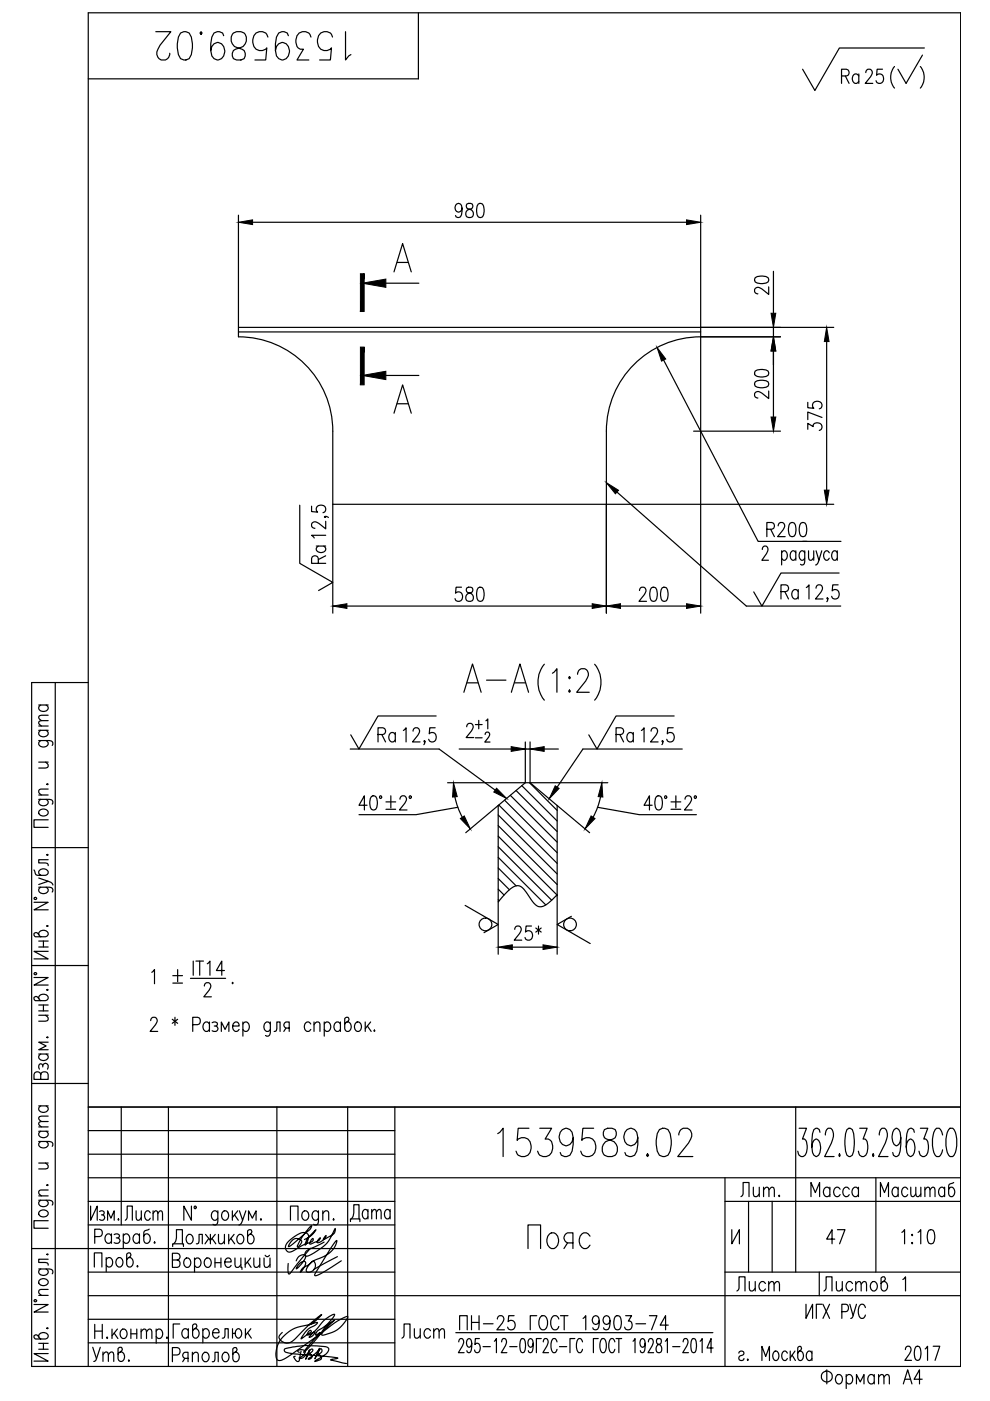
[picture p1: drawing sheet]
<svg xmlns="http://www.w3.org/2000/svg" width="210mm" height="297mm" viewBox="0 0 210 297" stroke-linecap="round" stroke-linejoin="round" font-family="sans-serif">
<defs><g id="words">
<g font-size="10.1">
<text x="31.7" y="14.1">1539589.02</text>
<text x="97" y="148.2">А-А</text>
<text x="104.4" y="246.6">1539589.02</text>
</g>
<text font-size="8.8" x="110.8" y="266">Пояс</text>
<text font-size="8.4" x="187.7" y="19.8">( )</text>
<g font-size="7.1">
<text x="73" y="260.3">Дата</text>
<text x="95.2" y="283.6">%%uПН-25 ГОСТ 19903-74</text>
</g>
<g font-size="6.6">
<text x="177.1" y="19">Ra</text>
<text x="182.4" y="19">25</text>
<text x="164" y="63.5" transform="rotate(-90 164 63.5)">20</text>
<text x="164" y="85.7" transform="rotate(-90 164 85.7)">200</text>
<text x="175.3" y="92.4" transform="rotate(-90 175.3 92.4)">375</text>
<text x="95.2" y="128.8">580</text>
<text x="134.4" y="128.8">200</text>
<text x="107.9" y="200.7">25*</text>
<text x="31" y="209.9">1 %%P .</text>
<text x="155.9" y="255.1">Лит.</text>
<text x="170.7" y="255.1">Масса</text>
<text x="185.6" y="255.1">Масштаб</text>
<text x="25.4" y="260">Лист</text>
<text x="84" y="285">Лист</text>
<text x="18.3" y="290">Утв.</text>
</g>
<g font-size="6.2">
<text x="95.2" y="47.3">980</text>
<text x="69.8" y="120.6" transform="rotate(-90 69.8 120.6)">Ra</text>
<text x="164.4" y="128.1">Ra</text>
<text x="79" y="158.4">Ra</text>
<text x="129.5" y="158.4">Ra</text>
<text x="74.8" y="172.9">40°±2°</text>
<text x="173.9" y="264.9">47</text>
<text x="154.9" y="274.8">Лист</text>
<text x="173.6" y="274.8">Листов</text>
<text x="190.5" y="289.6">2017</text>
</g>
</g></defs>
<g fill="none" stroke="#000" stroke-width=".25">
<path d="M88.7 2.7v14h-70M196 10.2h-18l-5.2 9-2.6-4.5M50.6 45.6v25.8a20 20 0 0 1 20 20v38.6M53.6 47.1h92M83.5 57.6l1.9-6 1.8 6M84.2 55.6h2.3M148.6 45.6v84.4M164 57.5v8.9M50.6 69.4h126.2M50.6 70.4h98M81.8 79.6h7M81.8 60h7"/>
<path d="M140.7 76.3l20 38.5h10.3M164 69.4v2M164 74.4v14M165.5 71.4h-16.9a20 20 0 0 0-20 20v38.6M175.3 72.4v31.5M83.5 87.6l1.9-6 1.8 6M84.2 85.6h2.3M147.1 91.4h18.4M63.6 107.1v12.3l7 4.1-3 1.7M66.1 107.3v1.2l1.2 .1a.87 .87 0 0 1-.1-1.1 .87 .87 0 0 1 1-.4 .82 .82 0 0 1 .9 .7 .82 .82 0 0 1-.6 .9M68.9 109.5l.2 .1-.2 .1-.1-.1a.62 .62 0 0 1 .8 .1M69.1 110.5v1.6l-1.5-1.1a.85 .85 0 0 0-1-.4 .85 .85 0 0 0-.5 1l.2 .3 .5 .1"/>
<path d="M70.6 106.9h106.2M130.8 104.3l27.4 24.2h20.1M161.6 116.5l.1-.4a.66 .66 0 0 1 1-.1 .66 .66 0 0 1 0 .9l-1.2 1.9h1.4M162.6 112.2h1a.73 .73 0 0 0 .6-.7 .73 .73 0 0 0-.6-.7h-1v3M163.4 112.2l.8 1.6M165 111.5l.2-.6 .7-.1a.92 .92 0 0 1 .1 1.5l-1.1 1.5h1.6M165.7 117.2l.4-.4h.3a1.24 1.24 0 0 1 0 2h-.3l-.4-.5M165.7 116.8v3M167.5 110.9l.6-.1a1.44 1.44 0 0 1 .7 1.7l-.4 1.1-.5 .2a1.46 1.46 0 0 1-.7-1.7zM168.7 117.2l-.4-.4h-.3a1.24 1.24 0 0 0 0 2h.3l.4-.5M168.7 116.8v2M169.8 110.9l.6-.1a1.44 1.44 0 0 1 .6 1.7l-.3 1.1-.6 .2a1.46 1.46 0 0 1-.7-1.7z"/>
<path d="M170.2 114.8h8.1M170.6 117.2l-.4-.4h-.3a1.24 1.24 0 0 0 0 2h.3l.4-.5M170.6 116.8l-.1 2.7-.3 .3-.5-.2M171.4 116.8l.1 1.8 .5 .2 .5-.6M172.5 116.8v2M173 116.8l.6 2 .6-2M173.6 118.8l-.2 .6-.5 .4M175.8 117.2l-.4-.4h-.3a1.23 1.23 0 0 0 0 2h.3l.4-.5M177.5 117.2l-.4-.4h-.3a1.24 1.24 0 0 0 0 2h.3l.4-.5M177.5 116.8v2M73.6 128.5h52M131.6 128.5h14"/>
<path d="M173 124.7l.2-.6 .7-.1a.93 .93 0 0 1 .1 1.6l-1.1 1.4h1.6M175.5 126.9l-.1 .1-.1-.1 .1-.2a.65 .65 0 0 1-.1 .9M177.7 124h-1.1l-.2 1.3a.87 .87 0 0 1 1.1-.2 .87 .87 0 0 1 .4 1 .82 .82 0 0 1-.6 .9 .82 .82 0 0 1-1-.6M177.9 121.5h-12.3l-4.1 7-1.7-3M8.2 157l2.7 .1a.59 .59 0 0 1 .2 .9M8.2 154.8h2M8.2 153.9h2M8.2 149.5h2M8.6 157l-.1 .1a.59 .59 0 0 0-.1 .9 1.07 1.07 0 0 0 1.1 .4 1.07 1.07 0 0 0 .7-.9l-.4-.5M8.6 154.8a.67 .67 0 0 0-.4 .7 .67 .67 0 0 0 .4 .6 1.01 1.01 0 0 0 1.6-.8l-.4-.5M8.6 149.5a.67 .67 0 0 0-.4 .6 .67 .67 0 0 0 .4 .6 .91 .91 0 0 0 1.2 .1 .91 .91 0 0 0 .3-1.1l-.3-.2M10.2 152.8l-1.8 .1-.2 .5 .6 .5"/>
<path d="M10.2 151.6l-1.8 .2-.2 .4 .6 .6M11.7 144.7v145M18.7 144.7h-12v145h197v-287h-185v287M74.3 158.8h18.8l11.9 8.7M87.6 155l.2-.6 .7-.1a.93 .93 0 0 1 .1 1.6l-1.1 1.4h1.6M90.1 157.2l-.1 .1-.1-.1 .1-.2a.63 .63 0 0 1-.1 .9M92.3 154.3h-1.2l-.1 1.3a.87 .87 0 0 1 1.1-.2 .87 .87 0 0 1 .4 1 .82 .82 0 0 1-.7 .9 .82 .82 0 0 1-.9-.6M92.5 151.8h-12.4l-4 7-1.7-3M97.4 158.8h11M99 154.1l.2-.6 .7-.1a.94 .94 0 0 1 .1 1.5l-1.2 1.5h1.6M100.8 153.6h1.4M100.8 156.4h1.4"/>
<path d="M101.5 152.7v1.8M102.9 155.7l.3-.5h.3l.3 .4-.2 .7-.8 1h1.1M103 152.8l.4-.4v2.1M111.4 157.3v8.7h-16.5M111.4 158.8h1M112.4 157.3v8.7h16.5M115.4 158.8h3M117.1 142.7l1-.9v5M120.7 143.4l.2 .3-.2 .2-.1-.2zM120.7 146.3l.2 .2-.2 .3-.1-.3zM122.5 143a1.22 1.22 0 0 1 .7-1.2h.8a1.29 1.29 0 0 1 .6 1.9l-.4 .7-1.9 2.4h2.6M126.1 140.8a6 6 0 0 1 0 7.6"/>
<path d="M138 155l.3-.6 .7-.1a.94 .94 0 0 1 .1 1.6l-1.2 1.4h1.6M140.6 157.2l-.1 .1-.2-.1 .2-.2a.66 .66 0 0 1-.2 .9M142.7 154.3h-1.1l-.1 1.3a.87 .87 0 0 1 1.1-.2 .87 .87 0 0 1 .4 1 .82 .82 0 0 1-.7 .9 .82 .82 0 0 1-.9-.6M142.9 151.8h-12.3l-4 7-1.8-3M144.7 158.8h-21.1l-5.5 8.1M6.7 179.7h12M8.2 169.5l2.7 .1a.59 .59 0 0 1 .2 .9M8.2 168.6h2M8.2 161.6h2M8.4 171.9a1.07 1.07 0 0 1 1.1-.3 1.07 1.07 0 0 1 .7 .8 1.06 1.06 0 0 1-1.1 .6 1.06 1.06 0 0 1-.9-.9zM8.6 169.5l-.1 .1a.59 .59 0 0 0-.1 .9 1.07 1.07 0 0 0 1.1 .3 1.07 1.07 0 0 0 .7-.9l-.4-.4M9.6 161.6l.6 .6-.1 .5-1.9 .1"/>
<path d="M9.9 166.3l.2-.1 .1 .1-.1 .1zM10.2 173.8h-3v1.6h3M10.2 167.3l-1.8 .1-.2 .6 .6 .6M96.4 168.9l.8 2.6 .8 1.8M97.1 171.2l-8.9 1.5h-12.1M105.6 170.8l5.8-4.8h1l5.7 4.8M105.6 172.8l12.5 12.5M105.6 175l12.5 12.5M105.6 177.3l12.5 12.4M105.6 179.5l11.4 11.4M105.6 170.8v20.4M105.6 170.8l-6.8 5.7"/>
<path d="M105.8 170.7l12.3 12.4M107 169.6l11.1 11.2M108.2 168.6l9.9 10M109.4 167.6l8.7 8.7M110.6 166.6l7.5 7.5M112.3 166l5.8 5.8M118.1 170.8v18.9M118.1 170.8l6.9 5.7M126.7 171.2l8.9 1.5h12M127.3 168.9l-.7 2.6-.8 1.8M138.3 170.7h-1.7l1.1-2v3M139.2 168.9l.6-.2a1.44 1.44 0 0 1 .6 1.7l-.3 1.2-.6 .1a1.46 1.46 0 0 1-.7-1.7z"/>
<path d="M142.3 170h2M142.3 171.6h2M143.3 168.7v2.6M145.2 169.4l.3-.5 .7-.2a.93 .93 0 0 1 .1 1.6l-1.2 1.4h1.6M7.2 191.3h3l-3 1.6h3M7.2 184.4l.4 1.1 2 .1a.64 .64 0 0 0 .6-.6 .64 .64 0 0 0-.4-.7 .91 .91 0 0 0-1.1 0 .91 .91 0 0 0-.3 1.1l.2 .2M7.3 190.3h.4v.4h-.4zM8.2 198.2a1 1 0 0 1 1-1 1 1 0 0 1 1 1l-.6 .4h-2.1l-.3-.3v-.4l.4-.2 .3 .1 .7 .8M8.2 188.1l2.7 .1a.59 .59 0 0 1 .2 .9M8.2 186.2l2 .6-2 .7M8.2 199.5h2M8.6 188.1l-.1 .1a.59 .59 0 0 0-.1 .9 1.07 1.07 0 0 0 1.1 .3 1.07 1.07 0 0 0 .7-.8l-.4-.5"/>
<path d="M9.2 199.5v1.3M9.9 196.3l.2-.1 .1 .1-.1 .1zM9.9 181.2l.2-.1 .1 .1-.1 .2zM10.2 186.8l.6 .3 .4 .5M10.2 182.3h-2v.7l1.9 .1 .1 .4M98.6 192l7 4-3 1.7M105.6 181.8l10.1 10.1M105.6 184l3.8 3.8M105.6 186.3l2.4 2.3M105.6 188.5l1.3 1.3M105.6 190.8l.2 .2M121.1 194.3l-3 1.7 7 4.1"/>
<path d="M6.7 204.7h12M7.2 207.2h3l-3 1.6h3M7.3 206.3h.4v.3h-.4zM8.2 211.7a1 1 0 0 1 1-.9 1 1 0 0 1 1 .9l-.6 .5h-2.1l-.3-.4v-.3l.4-.2 .3 .1 .7 .8M8.2 200.8h2M8.2 215.3h2M8.2 213.1h2M8.2 214.3h2M9.2 213.1v1.2M9.6 215.3l.6 .5-.1 .6-1.9 .1M9.9 219.9l.2-.1 .1 .1zM9.9 209.9l.2-.1 .1 .1-.1 .1z"/>
<path d="M10.2 201.7h-3l3 1.6h-3M32 216.4l.2-.6 .7-.1a.92 .92 0 0 1 .1 1.6l-1.2 1.4h1.6M36.5 216.1l1.2 .9M37.1 215.7v1.7M37.7 216.1l-1.2 .9M40.9 217.3h1a.81 .81 0 0 0 .6-.8 .81 .81 0 0 0-.6-.8h-1v3M44.4 217.1l-.4-.4a1 1 0 0 0-1 1 1 1 0 0 0 1 1l.4-.4M44.4 216.7v2M45 216.8a.71 .71 0 0 1 1.1 .3l-.3 .4h-.4M45.8 217.5a.59 .59 0 0 1 .4 .6 .59 .59 0 0 1-.4 .6l-.8-.2M46.9 218.7v-2l.8 1.6 .8-1.6v2M49.3 217.5h1.4a.67 .67 0 0 0-.4-.8 .67 .67 0 0 0-.9 .4 .99 .99 0 0 0 .8 1.6l.5-.4"/>
<path d="M51.5 217.1a.66 .66 0 0 1 .6-.4 .66 .66 0 0 1 .6 .4 1 1 0 0 1-.7 1.6l-.5-.4M51.5 216.7v3M57.3 217.1l-.4-.4a1 1 0 0 0-1 1 1 1 0 0 0 1 1l.4-.4M57.3 216.7l-.1 2.7-.3 .3-.6-.2M58.1 218.7l.5-.2 .1-1.8h.7v2M60.6 218l-.4 .7M61.3 218h-.7l-.2-.2a.67 .67 0 0 1 .2-1.1h.7v2M65.9 217.1a.66 .66 0 0 0-.6-.4 .66 .66 0 0 0-.7 .4 .99 .99 0 0 0 .8 1.6l.5-.4M66.6 217.3l.6-.6 .5 .1 .1 1.9M66.6 216.7v2M68.7 217.1l.5-.4a1 1 0 0 1 .9 1 1 1 0 0 1-.9 1l-.5-.4M68.7 216.7v3"/>
<path d="M72.2 217.1l-.5-.4a1 1 0 0 0-.9 1 1 1 0 0 0 .9 1l.5-.4M72.2 216.7v2M73.6 216.7a1 1 0 0 1 .9 1 1 1 0 0 1-.9 1l-.5-.6v-2.1l.3-.3h.4l.2 .4-.1 .3-.8 .7M75.5 216.8a.8 .8 0 0 1 .9 .1 .8 .8 0 0 1 .2 .9 .8 .8 0 0 1-.9 .9 1.18 1.18 0 0 1-.2-1.9zM77.4 216.7v2M77.9 217.5l.8 1.2M78.6 216.7l-1.2 1.4M79.4 218.4l.1 .1-.1 .2zM105.6 202.3v-11.1l2.6-2.7a1.85 1.85 0 0 1 3.2 .4l1.6 2.4a1.89 1.89 0 0 0 3.1 .3l2-1.9v12.6M6.7 229.7h12M8.2 239.8h2M8.2 238.9h2"/>
<path d="M8.2 234.5h2M8.2 223.5h2M8.6 239.8a.66 .66 0 0 0-.4 .7 .66 .66 0 0 0 .4 .6 .9 .9 0 0 0 1.2 0 .9 .9 0 0 0 .3-1l-.3-.3M8.6 234.5a.67 .67 0 0 0-.4 .6 .67 .67 0 0 0 .4 .6 1.01 1.01 0 0 0 1.6-.8l-.4-.4M8.6 227.8a.73 .73 0 0 0-.7-.6 .73 .73 0 0 0-.7 .6v1.1h3v-1.1a.82 .82 0 0 0-.8-.6 .82 .82 0 0 0-.8 .6v1.1M8.6 223.5a.67 .67 0 0 0-.4 .6 .67 .67 0 0 0 .4 .6 1.01 1.01 0 0 0 1.6-.8l-.4-.4M9.1 225.9a.59 .59 0 0 1 .5-.5 .59 .59 0 0 1 .6 .5l-.1 .8M9.1 226.2l-.2-.6-.3-.1a.73 .73 0 0 0-.2 1.2M10.2 237.8l-1.8 .1-.2 .5 .6 .5M10.2 236.6l-1.8 .2-.2 .4 .6 .6M10.2 221h-2l1.6 .8-1.6 .8h2M18.7 234.7h185"/>
<path d="M18.7 239.7h65M25.7 234.7v25M35.7 234.7v55M58.7 234.7v55M73.7 234.7v55M83.7 234.7v55M168.7 234.7v35M169.4 239.2h1.6l-.9 2.3h.5a3.1 3.1 0 0 1 .1 3.4l-.4 .3h-.4l-.5-.3-.3-.8M179.6 239.5l.4-.3 .7 .3a8.7 8.7 0 0 1 0 5.4l-.4 .3h-.3l-.4-.3a8.5 8.5 0 0 1 0-5.4zM182.3 239.2h1.6l-.9 2.3h.4a3.1 3.1 0 0 1 .2 3.4l-.5 .3h-.4l-.4-.3-.3-.8M195.1 239.2h1.6l-.8 2.3h.4a3.1 3.1 0 0 1 .1 3.4l-.4 .3h-.4l-.5-.3-.3-.8M201.4 239.2a1.24 1.24 0 0 1 1.3 1.4 5.1 5.1 0 0 1-.7 4.6 1.23 1.23 0 0 1-1.3-1.4 5.2 5.2 0 0 1 .7-4.6z"/>
<path d="M8.2 254.5l2.7 .1 .3 .3-.1 .6M8.2 242l2.7 .1 .3 .4-.1 .5M8.2 253.6h2M8.2 246.6h2M8.4 256.9a1.07 1.07 0 0 1 1.1-.3 1.07 1.07 0 0 1 .7 .8 1.06 1.06 0 0 1-1.1 .6 1.06 1.06 0 0 1-.9-.9zM8.6 254.5l-.2 .2a.65 .65 0 0 0 .2 1 1.01 1.01 0 0 0 1.6-.8l-.4-.4M8.6 242l-.2 .2a.65 .65 0 0 0 .2 1.1 1.01 1.01 0 0 0 1.6-.8l-.4-.5M9.6 246.6l.6 .6-.1 .5-1.9 .1M9.9 251.3h.3l-.1 .1zM10.2 258.8h-3v1.6h3M10.2 252.3l-1.8 .1-.2 .6 .6 .6M18.7 249.7h185"/>
<path d="M18.7 259.7h65M18.7 254.7h65M18.7 244.7h65M19.2 255.7v3l1.4-3v3M21.1 256.9a.6 .6 0 0 1 1 .2l-.3 .5h-.3M21.8 257.6a.61 .61 0 0 1 .4 .5 .61 .61 0 0 1-.4 .6l-.7-.1M22.8 258.7v-2l.7 1.6 .7-1.6v2M40.6 255.7v3l-1.6-3v3M41.2 255.8h.3v.4h-.3zM46.2 257.1l-.2-.2a.64 .64 0 0 0-1.1 .2 1.01 1.01 0 0 0 .8 1.6l.5-.4M46.2 256.7l-.1 2.7-.4 .3-.5-.1M47.3 256.9a.64 .64 0 0 1 1.1 .2 1.01 1.01 0 0 1-.8 1.6 1.18 1.18 0 0 1-.3-1.8z"/>
<path d="M49.3 256.7v2M49.7 257.6l.8 1.1M50.4 256.7l-1.1 1.4M50.8 256.7l.6 2 .7-2M51.4 258.7l-.2 .6-.6 .4M52.7 258.7v-2l.8 1.6 .8-1.6v2M55.3 258.4v.3l-.1-.1zM61.6 258.7v-3h1.6v3M64.3 256.9a.64 .64 0 0 1 1.1 .2 1.01 1.01 0 0 1-.8 1.6 1.19 1.19 0 0 1-.3-1.8zM67.5 257.1l-.1-.1a.59 .59 0 0 0-.9-.1 1.07 1.07 0 0 0-.3 1.1 1.07 1.07 0 0 0 .9 .7l.4-.4M67.5 256.7l-.1 2.7a.59 .59 0 0 1-.9 .2M68.4 257.3l.6-.6 .6 .2 .1 1.8"/>
<path d="M68.4 256.7v2M153.7 254.7h50M153.7 249.7v40M158.7 254.7v15M163.7 254.7v15M173.9 240.1l-.2-.6-.4-.3-.7 .3a10.4 10.4 0 0 0-.3 4.9l.3 .5 .5 .3a2.29 2.29 0 0 0 .8-2.8l-.3-.6-.6-.3-.4 .3-.3 .6-.2 .8M175 240.6a1.63 1.63 0 0 1 .6-1.4h.5a1.95 1.95 0 0 1 .5 2.3l-1.8 3.7h2M178 244.6l.1 .3-.1 .3-.1-.3zM185.1 244.6l.2 .3-.2 .3-.1-.3zM185.7 249.7v20M186.4 240.6a1.63 1.63 0 0 1 .6-1.4h.6a1.95 1.95 0 0 1 .4 2.3l-1.7 3.7h2M191 241.2l-.2 .9-.2 .5-.6 .3a2.31 2.31 0 0 1-.7-2.8l.3-.6 .4-.3 .6 .3a7.6 7.6 0 0 1 0 5.4l-.5 .3h-.2l-.5-.3-.1-.5"/>
<path d="M193.9 240.1l-.2-.6-.4-.3-.7 .3a10.4 10.4 0 0 0-.3 4.9l.3 .5 .5 .3a2.29 2.29 0 0 0 .8-2.8l-.3-.6-.6-.3-.4 .3-.3 .6-.2 .8M199.9 240.6l-.2-.5a1.01 1.01 0 0 0-1.1-.9 5.4 5.4 0 0 0 0 6 1.24 1.24 0 0 0 1.3-1.4M6.7 264.7h77M7.2 276.6h3l-3 1.6h3M7.3 275.6h.4v.3h-.4zM8.2 269l2.7 .2a.59 .59 0 0 1 .2 .9M8.2 274.6h2M8.4 271.4a1.07 1.07 0 0 1 1.1-.3 1.07 1.07 0 0 1 .7 .9 1.06 1.06 0 0 1-1.1 .6 1.06 1.06 0 0 1-.9-.9zM8.6 269l-.1 .2a.59 .59 0 0 0-.1 .9 1.07 1.07 0 0 0 1.1 .3 1.07 1.07 0 0 0 .7-.9l-.4-.5M9.9 266l.2-.2 .1 .2-.1 .1zM10.2 273.4l-1.8 .1-.2 .6 .6 .5M10.2 267h-2v.7l1.9 .1 .1 .4"/>
<path d="M18.7 274.7h185M18.7 269.7h65M18.7 279.7h65M20 268.6v-3h1.6v3M20.1 262.2h1a.81 .81 0 0 0 .6-.8 .81 .81 0 0 0-.6-.8h-1v3M22.5 267.1a.66 .66 0 0 1 .7-.5 .66 .66 0 0 1 .6 .5 .99 .99 0 0 1-.8 1.5l-.5-.4M22.5 266.6v3M23.6 262l-.4-.4a1 1 0 0 0-1 1 1 1 0 0 0 1 1l.4-.4M23.6 261.6v2M24.2 261.8a.71 .71 0 0 1 1.1 .2l-.1 .3-.5 .2M24.9 266.8l.2-.2a1 1 0 0 1 1 1 1 1 0 0 1-1 1 1.17 1.17 0 0 1-.2-1.8zM25 262.5a.58 .58 0 0 1 .5 .5 .58 .58 0 0 1-.5 .6l-.8-.1"/>
<path d="M26.1 262l.3-.2a.8 .8 0 0 1 .9 0 .8 .8 0 0 1 .2 .9 .8 .8 0 0 1-.9 .9l-.5-.4M26.1 261.6v3M27.3 266.6a1 1 0 0 1 .9 1 1 1 0 0 1-.9 1l-.4-.5v-2.2l.3-.3h.3l.3 .5-.1 .2-.8 .8M29.1 268.3l.2 .2-.2 .1-.1-.1zM29.6 262a.66 .66 0 0 0-.7-.4 .66 .66 0 0 0-.6 .4 .91 .91 0 0 0 0 1.2 .91 .91 0 0 0 1 .3l.3-.3M29.6 261.6v2M31.6 260.6l-1 .4-.1 2a.65 .65 0 0 0 .6 .6 .65 .65 0 0 0 .6-.4 .91 .91 0 0 0 .1-1.1 .91 .91 0 0 0-1.1-.3l-.2 .2M32.8 263.3l.1 .2-.1 .1-.1-.1zM36.6 267.1h1a.81 .81 0 0 1 .6 .8 .81 .81 0 0 1-.6 .8h-1v-3h1a.73 .73 0 0 1 .6 .7 .73 .73 0 0 1-.6 .7M36.6 264.3v-.6h2.3v.6M36.8 263.7a3.1 3.1 0 0 0 .6-3h1.3v3M39.3 266.9a.8 .8 0 0 1 .9 0 .8 .8 0 0 1 .2 1 .81 .81 0 0 1-.9 .8 1.17 1.17 0 0 1-.2-1.8z"/>
<path d="M39.8 261.9l.2-.2a1 1 0 0 1 1 1 1 1 0 0 1-1 1 1.17 1.17 0 0 1-.2-1.8zM41.2 267.1a.67 .67 0 0 1 .7-.4 .67 .67 0 0 1 .6 .4 .99 .99 0 0 1-.8 1.6l-.5-.4M41.2 266.7v3M41.6 263.7l.5-.1 .1-1.9h.7v2M43.6 261.7l1 1.3 1-1.3M43.6 266.9a.8 .8 0 0 1 1 0 .8 .8 0 0 1 .2 1 .81 .81 0 0 1-.9 .8 1.17 1.17 0 0 1-.3-1.8zM44.3 262.6l-.8 1.1M44.6 261.7v2M45 262.6l.8 1.1M45.6 267.7h1.2M45.6 266.7v2M46.3 261.7l.1 1.9 .6 .1 .6-.6"/>
<path d="M46.8 266.7v2M47.6 261.7v2M47.6 267.6h1.4a.66 .66 0 0 0-.4-.9 .66 .66 0 0 0-.8 .4 1 1 0 0 0 .8 1.6l.4-.4M48.5 261.7v2M48.9 262.6l.9 1.1M49.6 261.7l-1.1 1.4M49.8 266.7l.1 1.9 .6 .1 .6-.6M50.6 261.9l.2-.2a1 1 0 0 1 .9 1 1 1 0 0 1-.9 1 1.17 1.17 0 0 1-.2-1.8zM51.1 266.7v2h.2v.4M52 266.7v2M52.4 267.6l.8 1.1M52.9 261.7a1 1 0 0 1 1 1 1 1 0 0 1-1 1l-.4-.6v-2.1l.3-.3h.4l.2 .4-.1 .3-.8 .7"/>
<path d="M53.1 266.7l-1.1 1.4M53.8 266.7l.1 1.9 .6 .1 .6-.6M55.1 266.7v2M56 266.7l.1 1.9 .6 .1 .5-.6M56.2 266.1a.5 .5 0 0 0 .5 .3 .5 .5 0 0 0 .4-.3M57.2 266.7v2M62 263a1.21 1.21 0 0 1 2 .3l-.3 .5a.69 .69 0 0 1-.6 .6 10.5 10.5 0 0 1 3-4.5l-.5 .8-3.5 3-.9 .6 .1-.5zM62.8 267.3a1.5 1.5 0 0 1 2-1.1 4.3 4.3 0 0 1-2 2.8 2 2 0 0 1 1.9-1.5 2.8 2.8 0 0 1-1 2.2l.5-.8 1.2-.7 .6-.5a.46 .46 0 0 1 .5-.3 .46 .46 0 0 1 .3 .5 1.34 1.34 0 0 1-.4 1.4 1.34 1.34 0 0 1-1.5 .2 3.2 3.2 0 0 1 2.1-2.4 5.7 5.7 0 0 0 4.4-3.8v-.3l-1.5 2-3 4.9-.2 .4 .1 .2a11.1 11.1 0 0 0 4.1-2.2l1.5-1M64.5 262.8a4.6 4.6 0 0 0 2.5-2.1l-.3 .2a5.1 5.1 0 0 0-2 3.1 2.33 2.33 0 0 0 .7-2l-.1-.3a1.51 1.51 0 0 0-2.1 0l-.9 .6a3 3 0 0 0-1.8 2.3 .94 .94 0 0 0 .6 .8 .94 .94 0 0 0 1-.1l2.1-1.3 1.9-.8 .3-.2v-.4l-.4 .3-.3 .6a.2 .2 0 0 0 0 .3 .2 .2 0 0 0 .3-.1l1.5-.6 .4-.7-.6 .8a.25 .25 0 0 0 .1 .3 .25 .25 0 0 0 .3-.1l1.1-.7 .3-.7-.5 .8 1.3-.7a1.44 1.44 0 0 0 1.2-1.6h-.1a8.9 8.9 0 0 1-6.2 5.8l-.2-.2a1.44 1.44 0 0 1 1.3-1.4l2.8-1.3M65.8 264.7l-4.5 5.4-.2-.8v-1.4M71.5 266.4l-5 2.8M153.7 269.7h50"/>
<path d="M155.2 260.7v3l1.6-3v3M170.9 276.5v3l1.4-3v3M174.3 276.5h-1.2v3M174.5 276.5l1.4 3M175.9 276.5l-1.4 3M178.5 278.1h.9a.85 .85 0 0 0 .5-.8 .85 .85 0 0 0-.5-.8h-.9v3M180.2 276.5l.7 2.5M181.6 276.5l-.8 2.7-.4 .3M183.5 277.2a.7 .7 0 0 0-.7-.7 .7 .7 0 0 0-.7 .7 2.04 2.04 0 0 0 .5 2.3 .75 .75 0 0 0 .9-.7M191.2 261.3l.6-.6v3M191.4 271.3l.6-.6v3M193.4 261.7v.3l-.1-.1z"/>
<path d="M193.4 263.4v.3l-.1-.1zM194.6 261.3l.6-.6v3M196.9 260.9l.6-.2a1.46 1.46 0 0 1 .7 1.7l-.3 1.2-.6 .1a1.46 1.46 0 0 1-.7-1.7zM8.2 283.4a1 1 0 0 1 1-.9 1 1 0 0 1 1 .9l-.6 .5h-2.1l-.3-.3v-.4l.4-.2 .3 .1 .7 .8M8.2 284.8h2M8.2 286.1h2M9.2 284.8v1.3M9.9 281.6h.3l-.1 .1zM10.2 287h-3l3 1.6h-3M18.7 284.7h65M20.1 280.8v3M20.1 282.2h1.6"/>
<path d="M21.7 280.8v3M23.7 281.8v2M24.9 281.8l-1.2 1.4M25.8 281.9a.8 .8 0 0 1 .9 .1 .8 .8 0 0 1 .2 .9 .8 .8 0 0 1-.9 .9 1.18 1.18 0 0 1-.2-1.9zM27.7 281.8v2M29 281.8v2M29.9 282.4l.6-.6 .4 .1 .2 1.9M29.9 281.8v2M31.1 282.4l.5-.6 .5 .1 .1 1.9M33.1 282.2l.5-.4a1 1 0 0 1 .9 1 1 1 0 0 1-.9 1l-.5-.4M33.1 281.8v3M35.4 283.5l.1 .2-.1 .1-.1-.1z"/>
<path d="M36.6 287.3h1a.81 .81 0 0 0 .6-.8 .81 .81 0 0 0-.6-.8h-1v3M38.1 280.7h-1.4v3M39.2 288l-.5 .7M39.9 288h-.7l-.2-.1a.67 .67 0 0 1 .2-1.2h.7v2M39.9 282.1a.67 .67 0 0 0-.6-.4 .67 .67 0 0 0-.6 .4 1.01 1.01 0 0 0 .8 1.6l.4-.4M39.9 281.7v2M40.8 287.3l.6-.6 .5 .2 .1 1.8M40.8 286.7v2M41.3 281.7a1 1 0 0 1 .9 1 1 1 0 0 1-.9 1l-.5-.6v-2.1l.4-.3h.3l.3 .4-.2 .3-.8 .7M43 282.1a.67 .67 0 0 1 .6-.4 .67 .67 0 0 1 .7 .4 1.01 1.01 0 0 1-.8 1.6l-.5-.4M43 281.7v3M43.2 286.9l.2-.2a1 1 0 0 1 .9 1 1 1 0 0 1-.9 1 1.17 1.17 0 0 1-.2-1.8z"/>
<path d="M45 288.7l.5-.1 .1-1.9h.7v2M45.1 282.6h1.3a.67 .67 0 0 0-.4-.8 .67 .67 0 0 0-.8 .3 1.01 1.01 0 0 0 .8 1.6l.4-.4M47.1 283.7l.5-.1 .1-1.9h.7v2M47.4 286.9a.8 .8 0 0 1 .9 0 .8 .8 0 0 1 .3 1 .8 .8 0 0 1-1 .8 1.18 1.18 0 0 1-.2-1.8zM49.3 282.7h.6a.88 .88 0 0 1 .8-1 1.07 1.07 0 0 1 .6 1.1 1.07 1.07 0 0 1-.9 .9 1.01 1.01 0 0 1-.5-1M49.3 281.7v2M49.8 286.7a1 1 0 0 1 .9 1 1 1 0 0 1-.9 1l-.4-.6v-2.1l.3-.3h.3l.3 .4-.1 .3-.8 .7M52 281.7v2M52.5 282.6l.8 1.1M53.2 281.7l-1.2 1.4M63.5 286.7l-.4-.2a.98 .98 0 0 1 1.6 .2l-.4 .7-.9 .5 .1 .1a2.74 2.74 0 0 0 2.1-1.7v-.1l-.8 2 .3-.7a2.07 2.07 0 0 1 1-1.5l.2 .1a.71 .71 0 0 1-.7 .9h-.1a.6 .6 0 0 1 .7 .7 .6 .6 0 0 1-.8 .5v-.1a6.9 6.9 0 0 0 2.4-2.2l-1.1 2.2 1.1-2a.34 .34 0 0 1 .5 .1 .34 .34 0 0 1-.1 .5l-.5 .3-.5 .1 .8 .4a.53 .53 0 0 1 .1 .6 .53 .53 0 0 1-.6 .3l-.8 .3 2.4-1.6 .5-.6a.67 .67 0 0 0 0-.8 .67 .67 0 0 0-.8-.2 18.6 18.6 0 0 0-8.5 .6 .53 .53 0 0 0 .6 .7l1.3 .2 9.1 .9 .3 .1-1.5 .3 3.4 .8M63.8 286.5l-.4 2.1a.48 .48 0 0 1-.8-.3l-.3-.6 .3-.1"/>
<path d="M65.4 281l1.9-.6-.3 .5a5.6 5.6 0 0 0-3.2 2.9l1.6-1.1a.49 .49 0 0 0 .6-.5 .66 .66 0 0 0-.8 .8l1.5-.6a1.35 1.35 0 0 1-1.2 1.1l1.6-1.6a7 7 0 0 1 3.8-3.2h.1a8.8 8.8 0 0 1-3.8 3.6l-.3 .7a.44 .44 0 0 0 .6-.3l.4-.2-2.8 3.1-.7 1.1 1.3-1.3 2-2.3a8.2 8.2 0 0 1 3.2-3.2v.1a10.3 10.3 0 0 0-2.7 3 6.1 6.1 0 0 0 5.5-3.9 10.4 10.4 0 0 0-4.1 2.4l-7.2 5.2-2.5 1.6a.9 .9 0 0 1-1.1 0 .9 .9 0 0 1-.3-1 6.7 6.7 0 0 1 6.2-6.3 5.8 5.8 0 0 0 3.5-2.3h-.1a45.7 45.7 0 0 0-6 5.6 1.75 1.75 0 0 1-2.9-.9l.6-.9M96.6 282.6h54.6M97.3 284.5v-.1a.56 .56 0 0 1 .7-.6l.2 .3a1.29 1.29 0 0 1-.2 1.3l-.8 1.4h1.2M100 284.8l-.2 .7-.3 .2a1.01 1.01 0 0 1-.6-1 1.01 1.01 0 0 1 .6-.9l.3 .1a3.2 3.2 0 0 1 0 2.8l-.5 .1-.2-.1-.1-.3M101.6 283.8h-.8l-.1 1.3a.53 .53 0 0 1 .9-.2 1.3 1.3 0 0 1-.3 1.9 .55 .55 0 0 1-.7-.6M104.8 284.4l.5-.6v3M106.4 284.5v-.4l.3-.3h.4l.2 .3a1.37 1.37 0 0 1-.2 1.3l-.8 1.4h1.2M110.5 283.9l.4-.1a1.65 1.65 0 0 1 .5 1.7l-.2 1.2-.5 .1a1.65 1.65 0 0 1-.5-1.7zM113.1 284.8l-.3 .7-.3 .2a1.01 1.01 0 0 1-.6-1 1.01 1.01 0 0 1 .6-.9l.3 .1a3.2 3.2 0 0 1 0 2.8l-.4 .1-.3-.1-.1-.3M114.8 283.8h-1.1v3M115.2 284.5l.1-.4 .2-.3h.4l.2 .3a1.37 1.37 0 0 1-.1 1.3l-.9 1.4h1.2M118.1 284.5l-.1-.3a.58 .58 0 0 0-.7-.4 2.36 2.36 0 0 0 0 3 .67 .67 0 0 0 .8-.7"/>
<path d="M121.9 283.8h-1v3M123.5 284.5l-.1-.3a.58 .58 0 0 0-.7-.4 .58 .58 0 0 0-.4 .7l-.1 .4a2.1 2.1 0 0 0 .5 1.9 .68 .68 0 0 0 .8-.7M126.8 283.8h-1v3M127.5 283.9l.2-.1a.67 .67 0 0 1 .8 .7v1.6a.6 .6 0 0 1-.3 .6 .6 .6 0 0 1-.7 0l-.3-1 .1-1.2zM130.4 284.5l-.1-.3a.57 .57 0 0 0-.7-.4 2.33 2.33 0 0 0 0 3 .68 .68 0 0 0 .8-.7M131.2 283.8v3M134.2 284.4l.4-.6v3M136.8 284.8l-.3 .7-.2 .2a1.02 1.02 0 0 1-.6-1 1.02 1.02 0 0 1 .6-.9l.2 .1a3.3 3.3 0 0 1 0 2.8l-.4 .1-.3-.1v-.3M137.5 284.5l.1-.4 .2-.3h.4l.2 .3a1.37 1.37 0 0 1-.1 1.3l-.9 1.4h1.2M139.3 283.9a.77 .77 0 0 0 .5 1.2 1 1 0 0 1 .1 1.7h-.4a1.03 1.03 0 0 1-.4-1.1 1.03 1.03 0 0 1 .9-.8 .61 .61 0 0 0 .1-.8 .61 .61 0 0 0-.8-.2zM141.1 284.4l.4-.6v3M144.8 284.5l.1-.4 .3-.3h.3l.3 .3a1.37 1.37 0 0 1-.2 1.3l-.8 1.4h1.2"/>
<path d="M146.7 283.9l.5-.1a1.67 1.67 0 0 1 .5 1.7l-.3 1.2-.4 .1a1.65 1.65 0 0 1-.5-1.7zM148.4 284.4l.5-.6v3M151.2 285.8h-1.3l.9-2v3M156.6 286.9a.56 .56 0 0 1 .6-.5 .56 .56 0 0 1 .5 .5l-.1 .3-.7 .3a.53 .53 0 0 0-.3 .5 .53 .53 0 0 0 .4 .5l.6-.2 .1-.3M158.5 288.2v.3zM161.5 288.5v-3l.8 2.1 .8-2.1v3M164.1 286.6l.2-.1a1.05 1.05 0 0 1 .9 .7 1.05 1.05 0 0 1-.4 1.1l-.5 .2a1.26 1.26 0 0 1-.2-1.9zM166.9 286.9l-.4-.4a1.05 1.05 0 0 0-.8 .7 1.05 1.05 0 0 0 .3 1.1l.5 .2 .4-.5M167.5 286.5v2M167.9 287.3l.7 1.2M168.6 286.5l-1.1 1.4M169.5 286.5a1.05 1.05 0 0 1 .9 .7 1.05 1.05 0 0 1-.4 1.1l-.2 .2a.59 .59 0 0 1-.7-.6v-2.2l.3-.2 .4 .1a.74 .74 0 0 1-.5 1l-.2 .3"/>
<path d="M172.1 286.9l-.4-.4a1.03 1.03 0 0 0-.6 1.7l.3 .3h.3l.4-.5M172.1 286.5v2M175.3 290.4v3M177.5 291.6a.8 .8 0 0 1 .9 .1 .8 .8 0 0 1 .2 .9 .8 .8 0 0 1-.9 .8 1.18 1.18 0 0 1-.2-1.8zM179.4 291.9a.67 .67 0 0 1 .6-.5 .67 .67 0 0 1 .7 .5 .99 .99 0 0 1-.8 1.5l-.5-.4M179.4 291.4v3M181.6 293.4v-2l.8 1.6 .8-1.6v2M185.4 291.9a.66 .66 0 0 0-.7-.5 .66 .66 0 0 0-.6 .5 .91 .91 0 0 0 0 1.1 .91 .91 0 0 0 1 .3l.3-.3M185.4 291.4v2M186.3 292l.5-.6 .5 .2 .1 1.8M186.3 291.4v2M187.4 292l.6-.6 .4 .2 .2 1.8"/>
<path d="M191.5 293.4l.9-3 1 3M191.9 292.4h1.1M195.5 292.4h-1.7l1.2-2v3"/>
<circle cx="141.1" cy="169" r=".26"/>
<circle cx="147.4" cy="169" r=".26"/>
<circle cx="102.9" cy="196" r="1.35"/>
<circle cx="120.9" cy="196" r="1.35"/>
<circle cx="175.3" cy="291.9" r="1.17"/>
</g>
<g fill="#000" stroke="#000" stroke-width=".21">
<path d="M50.6 47.1l3-.5v1zM145.6 46.6l3 .5-3 .5zM76.8 79.6l5-.9v1.8zM76.8 60l5-.8v1.7zM139.3 73.7l1.8 2.4-.8 .5zM164 71.4l.5 3h-1zM163.5 66.4h1l-.5 3zM175.3 69.4l.5 3h-1zM163.5 88.4h1l-.5 3zM128.6 102.3l2.5 1.6-.6 .8zM174.8 103.9h1l-.5 3zM70.6 128.5l3-.5v1z"/>
<path d="M125.6 128l3 .5-3 .5zM128.6 128.5l3-.5v1zM145.6 128l3 .5-3 .5zM108.4 158.3l3 .5-3 .5zM112.4 158.8l3-.5v1zM96.1 166l.8 2.9-1 .1zM97.6 173.6l.8-.6 1.3 2.7zM105.3 167.1l2.1 2.2-2.7-1.4zM117.7 166.6l.8 .6-2.1 2.2zM125.3 173l.9 .6-2.2 2.1zM127.6 166l.2 3-1-.1zM105.6 200.8l3-.5v1z"/>
<path d="M115.1 200.3l3 .5-3 .5z"/>
<path d="M77.2 58v8h-.8zM76.4 58v8l.8-8z"/>
<path d="M77.2 73.6v8h-.8zM76.4 73.6v8l.8-8z"/>
</g>
<use href="#words"/>
</svg>
